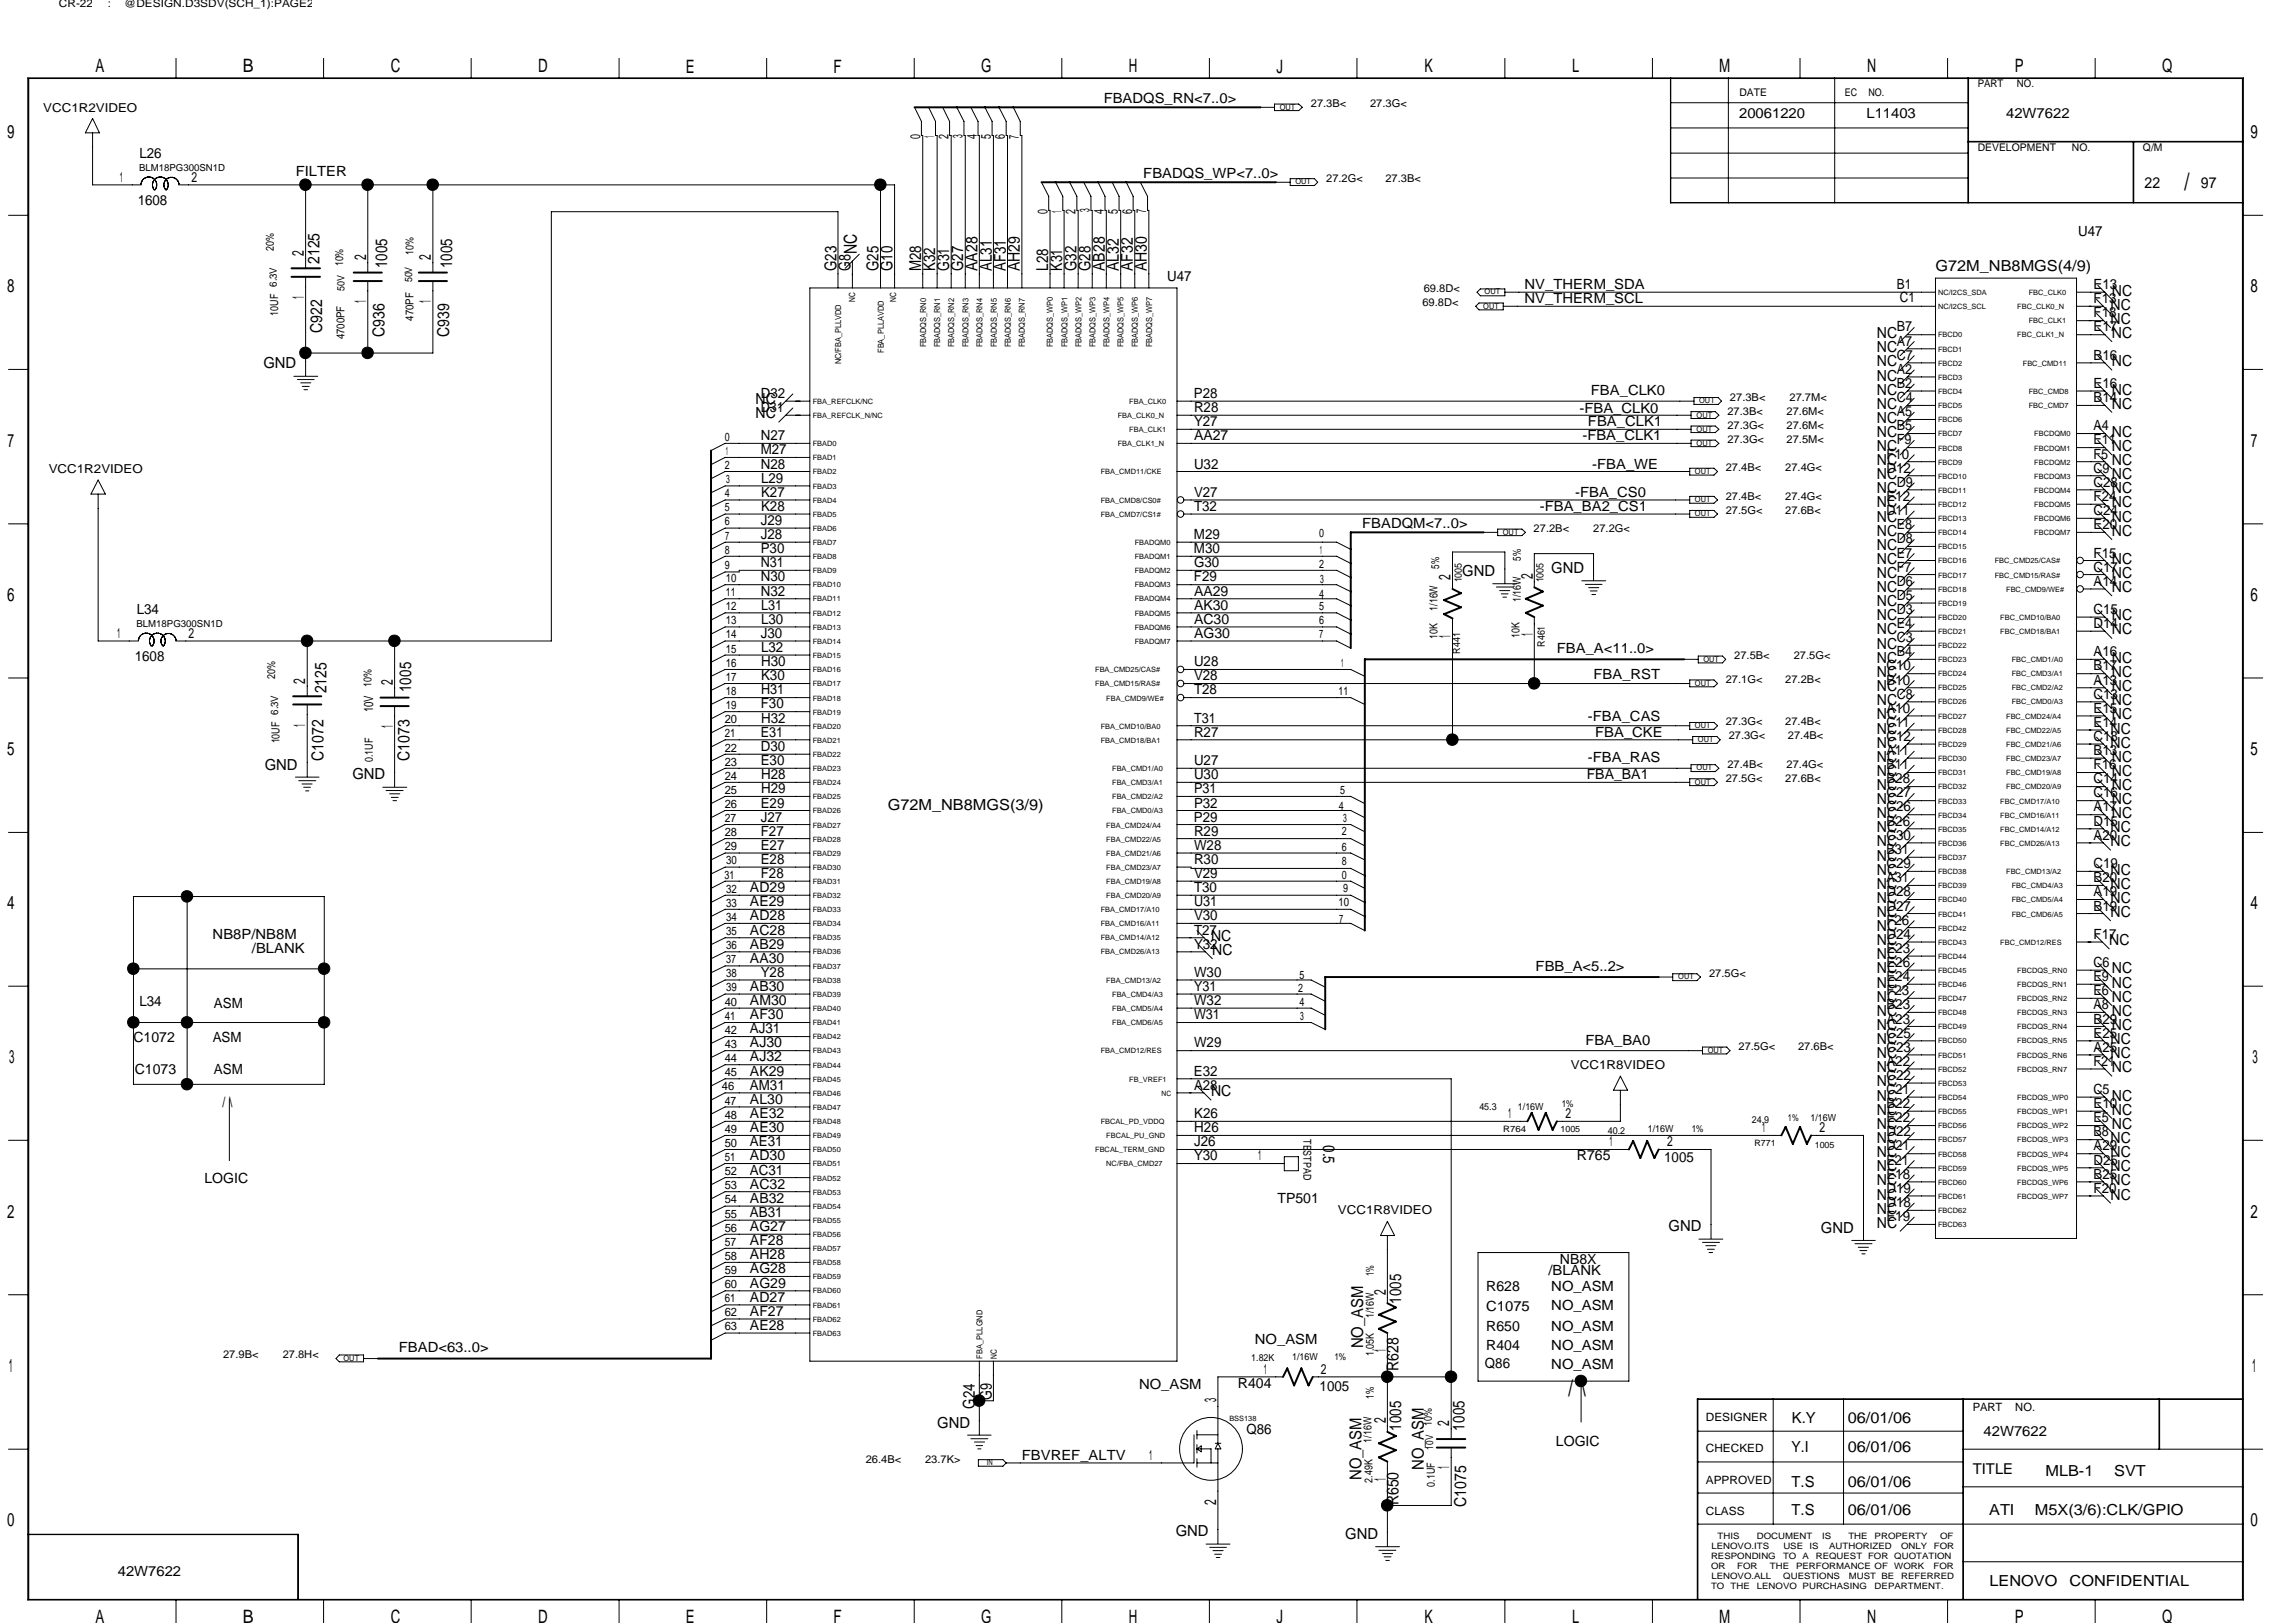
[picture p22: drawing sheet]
<svg xmlns="http://www.w3.org/2000/svg" width="297mm" height="210mm" viewBox="0 0 297 210" stroke-linecap="round" stroke-linejoin="round" font-family="sans-serif">
<defs><g id="words">
<text font-size="3.1" x="282.6" y="24.6">/</text>
<text font-size="2.9" x="202.9" y="180.6">/ \</text>
<g font-size="2.4">
<text x="12.4" y="9.4">A</text>
<text x="31.4" y="9.4">B</text>
<text x="50.5" y="9.4">C</text>
<text x="69.6" y="9.4">D</text>
<text x="88.7" y="9.4">E</text>
<text x="107.8" y="9.4">F</text>
<text x="127" y="9.4">G</text>
<text x="146" y="9.4">H</text>
<text x="165.1" y="9.4">J</text>
<text x="184.3" y="9.4">K</text>
<text x="203.4" y="9.4">L</text>
<text x="222.4" y="9.4">M</text>
<text x="241.6" y="9.4">N</text>
<text x="260.6" y="9.4">P</text>
<text x="279.7" y="9.4">Q</text>
<text x=".9" y="17.9">9</text>
<text x="291.2" y="17.9">9</text>
<text x=".9" y="37.8">8</text>
<text x="291.2" y="37.8">8</text>
<text x="1" y="57.8">7</text>
<text x="291.2" y="57.8">7</text>
<text x=".9" y="77.8">6</text>
<text x="291.2" y="77.8">6</text>
<text x=".9" y="97.7">5</text>
<text x="291.2" y="97.7">5</text>
<text x=".9" y="117.6">4</text>
<text x="291.2" y="117.6">4</text>
<text x="1.2" y="137.6">3</text>
<text x="291.4" y="137.6">3</text>
<text x=".9" y="157.5">2</text>
<text x="291.2" y="157.5">2</text>
<text x="1.1" y="177.5">1</text>
<text x="291.4" y="177.5">1</text>
<text x=".9" y="197.4">0</text>
<text x="291.2" y="197.4">0</text>
<text x="12.4" y="210">A</text>
<text x="31.4" y="210">B</text>
<text x="50.5" y="210">C</text>
<text x="69.6" y="210">D</text>
<text x="127" y="210">G</text>
<text x="146" y="210">H</text>
<text x="184.3" y="210">K</text>
<text x="203.4" y="210">L</text>
<text x="222.4" y="210">M</text>
<text x="241.6" y="210">N</text>
<text x="260.6" y="210">P</text>
<text x="279.7" y="210">Q</text>
<text x="88.7" y="210">E</text>
<text x="107.8" y="210">F</text>
<text x="165.1" y="210">J</text>
</g>
<text font-size="2.3" x="110.9" y="32.9" transform="rotate(-90 110.9 32.9)">NC</text>
<g font-size="2.1">
<text x="39.3" y="33.1" transform="rotate(-90 39.3 33.1)">2</text>
<text x="41.3" y="34.2" transform="rotate(-90 41.3 34.2)">2125</text>
<text x="47.4" y="33.6" transform="rotate(-90 47.4 33.6)">2</text>
<text x="50.1" y="34.7" transform="rotate(-90 50.1 34.7)">1005</text>
<text x="55.7" y="33.6" transform="rotate(-90 55.7 33.6)">2</text>
<text x="58.5" y="34.7" transform="rotate(-90 58.5 34.7)">1005</text>
<text x="108.2" y="35.1" transform="rotate(-90 108.2 35.1)">G23</text>
<text x="110" y="35.1" transform="rotate(-90 110 35.1)">G8</text>
<text x="113.7" y="35.1" transform="rotate(-90 113.7 35.1)">G25</text>
<text x="115.5" y="35.1" transform="rotate(-90 115.5 35.1)">G10</text>
<text x="119.2" y="35.1" transform="rotate(-90 119.2 35.1)">M28</text>
<text x="121" y="35.1" transform="rotate(-90 121 35.1)">K32</text>
<text x="122.8" y="35.1" transform="rotate(-90 122.8 35.1)">G31</text>
<text x="124.6" y="35.1" transform="rotate(-90 124.6 35.1)">G27</text>
<text x="126.4" y="35.1" transform="rotate(-90 126.4 35.1)">AA28</text>
<text x="128.3" y="35.1" transform="rotate(-90 128.3 35.1)">AL31</text>
<text x="130.1" y="35.1" transform="rotate(-90 130.1 35.1)">AF31</text>
<text x="131.9" y="35.1" transform="rotate(-90 131.9 35.1)">AH29</text>
<text x="135.6" y="35.1" transform="rotate(-90 135.6 35.1)">L28</text>
<text x="137.4" y="35.1" transform="rotate(-90 137.4 35.1)">K31</text>
<text x="139.3" y="35.1" transform="rotate(-90 139.3 35.1)">G32</text>
<text x="141.1" y="35.1" transform="rotate(-90 141.1 35.1)">G28</text>
<text x="142.9" y="35.1" transform="rotate(-90 142.9 35.1)">AB28</text>
<text x="144.7" y="35.1" transform="rotate(-90 144.7 35.1)">AL32</text>
<text x="146.6" y="35.1" transform="rotate(-90 146.6 35.1)">AF32</text>
<text x="148.4" y="35.1" transform="rotate(-90 148.4 35.1)">AH30</text>
<text x="39.3" y="38.7" transform="rotate(-90 39.3 38.7)">1</text>
<text x="47.4" y="39.2" transform="rotate(-90 47.4 39.2)">1</text>
<text x="55.7" y="39.2" transform="rotate(-90 55.7 39.2)">1</text>
<text x="41.7" y="43.1" transform="rotate(-90 41.7 43.1)">C922</text>
<text x="49.7" y="43.6" transform="rotate(-90 49.7 43.6)">C936</text>
<text x="58.1" y="43.6" transform="rotate(-90 58.1 43.6)">C939</text>
<text x="187.7" y="75.1" transform="rotate(-90 187.7 75.1)">2</text>
<text x="198.3" y="74.9" transform="rotate(-90 198.3 74.9)">2</text>
<text x="187.7" y="82.5" transform="rotate(-90 187.7 82.5)">1</text>
<text x="198.3" y="82.3" transform="rotate(-90 198.3 82.3)">1</text>
<text x="39.5" y="88.4" transform="rotate(-90 39.5 88.4)">2</text>
<text x="42.2" y="89.7" transform="rotate(-90 42.2 89.7)">2125</text>
<text x="50.8" y="88.6" transform="rotate(-90 50.8 88.6)">2</text>
<text x="53.2" y="89.5" transform="rotate(-90 53.2 89.5)">1005</text>
<text x="39.5" y="94" transform="rotate(-90 39.5 94)">1</text>
<text x="50.8" y="94.2" transform="rotate(-90 50.8 94.2)">1</text>
<text x="41.9" y="98.5" transform="rotate(-90 41.9 98.5)">C1072</text>
<text x="53" y="98.5" transform="rotate(-90 53 98.5)">C1073</text>
<text x="171.2" y="148.2" transform="rotate(90 171.2 148.2)">0.5</text>
<text x="179.3" y="167.5" transform="rotate(-90 179.3 167.5)">2</text>
<text x="181.3" y="168.7" transform="rotate(-90 181.3 168.7)">1005</text>
<text x="176.4" y="174.5" transform="rotate(-90 176.4 174.5)">NO_ASM</text>
<text x="179.3" y="175" transform="rotate(-90 179.3 175)">1</text>
<text x="180.9" y="177.4" transform="rotate(-90 180.9 177.4)">R628</text>
<text x="126.1" y="182.3" transform="rotate(-90 126.1 182.3)">G24</text>
<text x="128.3" y="181.1" transform="rotate(-90 128.3 181.1)">G9</text>
<text x="157.3" y="181.4" transform="rotate(-90 157.3 181.4)">3</text>
<text x="179.3" y="184.1" transform="rotate(-90 179.3 184.1)">2</text>
<text x="181.3" y="185.1" transform="rotate(-90 181.3 185.1)">1005</text>
<text x="187.5" y="184.5" transform="rotate(-90 187.5 184.5)">2</text>
<text x="189.5" y="185.1" transform="rotate(-90 189.5 185.1)">1005</text>
<text x="176.1" y="191.5" transform="rotate(-90 176.1 191.5)">NO_ASM</text>
<text x="179.3" y="191.6" transform="rotate(-90 179.3 191.6)">1</text>
<text x="184.2" y="190.2" transform="rotate(-90 184.2 190.2)">NO_ASM</text>
<text x="187.5" y="190.1" transform="rotate(-90 187.5 190.1)">1</text>
<text x="157.3" y="194.7" transform="rotate(-90 157.3 194.7)">2</text>
<text x="180.9" y="194.8" transform="rotate(-90 180.9 194.8)">R650</text>
<text x="189.7" y="194.9" transform="rotate(-90 189.7 194.9)">C1075</text>
</g>
<g font-size="2">
<text x="277.4" y="24.3">22</text>
<text x="284.7" y="24.3">97</text>
<text x="250.4" y="35.1">G72M_NB8MGS(4/9)</text>
<text x="273" y="41.9">NC</text>
<text x="273" y="40.1">NC</text>
<text x="273.2" y="38.3">NC</text>
<text x="34.1" y="47.7">GND</text>
<text x="242.8" y="45.6">NC</text>
<text x="242.8" y="47.4">NC</text>
<text x="242.8" y="43.7">NC</text>
<text x="273.2" y="43.7">NC</text>
<text x="273.2" y="47.4">NC</text>
<text x="97.7" y="52.3">NC</text>
<text x="242.8" y="49.2">NC</text>
<text x="242.8" y="51.1">NC</text>
<text x="242.8" y="52.9">NC</text>
<text x="273.2" y="52.9">NC</text>
<text x="273.2" y="51.1">NC</text>
<text x="97.7" y="54.1">NC</text>
<text x="242.8" y="56.5">NC</text>
<text x="242.8" y="54.7">NC</text>
<text x="242.8" y="58.3">NC</text>
<text x="273.2" y="56.5">NC</text>
<text x="273.2" y="58.3">NC</text>
<text x="242.8" y="63.8">NC</text>
<text x="242.8" y="62">NC</text>
<text x="242.8" y="65.7">NC</text>
<text x="242.8" y="60.2">NC</text>
<text x="273.2" y="60.2">NC</text>
<text x="273.2" y="63.8">NC</text>
<text x="273.2" y="62">NC</text>
<text x="273.2" y="65.7">NC</text>
<text x="242.8" y="71.1">NC</text>
<text x="242.8" y="69.3">NC</text>
<text x="242.8" y="67.5">NC</text>
<text x="273.2" y="69.3">NC</text>
<text x="273.2" y="67.5">NC</text>
<text x="189.2" y="74.5">GND</text>
<text x="200.7" y="74.2">GND</text>
<text x="242.8" y="74.8">NC</text>
<text x="242.8" y="73">NC</text>
<text x="242.8" y="76.6">NC</text>
<text x="273.2" y="76.6">NC</text>
<text x="273.2" y="73">NC</text>
<text x="273.2" y="74.8">NC</text>
<text x="242.8" y="83.9">NC</text>
<text x="242.8" y="80.3">NC</text>
<text x="242.8" y="82.1">NC</text>
<text x="242.8" y="78.4">NC</text>
<text x="273.2" y="80.3">NC</text>
<text x="273.2" y="82.1">NC</text>
<text x="242.8" y="85.8">NC</text>
<text x="242.8" y="87.6">NC</text>
<text x="242.8" y="89.4">NC</text>
<text x="273.2" y="87.6">NC</text>
<text x="273.2" y="89.4">NC</text>
<text x="273.2" y="85.8">NC</text>
<text x="242.8" y="93">NC</text>
<text x="242.8" y="94.9">NC</text>
<text x="242.8" y="91.2">NC</text>
<text x="273" y="94.9">NC</text>
<text x="273.2" y="91.2">NC</text>
<text x="273.2" y="93">NC</text>
<text x="34.2" y="99.6">GND</text>
<text x="45.6" y="100.8">GND</text>
<text x="242.8" y="100.4">NC</text>
<text x="242.8" y="96.7">NC</text>
<text x="242.8" y="98.6">NC</text>
<text x="273" y="96.7">NC</text>
<text x="273.2" y="100.4">NC</text>
<text x="273.2" y="98.6">NC</text>
<text x="114.8" y="104.9">G72M_NB8MGS(3/9)</text>
<text x="242.8" y="104">NC</text>
<text x="242.8" y="105.8">NC</text>
<text x="242.8" y="107.7">NC</text>
<text x="242.8" y="102.2">NC</text>
<text x="273" y="107.7">NC</text>
<text x="273.2" y="102.2">NC</text>
<text x="273.2" y="104">NC</text>
<text x="273.2" y="105.8">NC</text>
<text x="242.8" y="111.3">NC</text>
<text x="242.8" y="109.5">NC</text>
<text x="242.8" y="113.2">NC</text>
<text x="273" y="113.2">NC</text>
<text x="273" y="109.5">NC</text>
<text x="242.8" y="116.8">NC</text>
<text x="242.8" y="115">NC</text>
<text x="242.8" y="118.7">NC</text>
<text x="273" y="115">NC</text>
<text x="273" y="118.7">NC</text>
<text x="273" y="116.8">NC</text>
<text x="156.7" y="121.8">NC</text>
<text x="156.8" y="123.6">NC</text>
<text x="242.8" y="120.5">NC</text>
<text x="242.8" y="122.3">NC</text>
<text x="242.8" y="125.9">NC</text>
<text x="242.8" y="124.1">NC</text>
<text x="272.9" y="122.3">NC</text>
<text x="273.2" y="125.9">NC</text>
<text x="242.8" y="131.4">NC</text>
<text x="242.8" y="127.8">NC</text>
<text x="242.8" y="129.6">NC</text>
<text x="273.2" y="127.8">NC</text>
<text x="273.2" y="129.6">NC</text>
<text x="273.2" y="131.4">NC</text>
<text x="242.8" y="135.1">NC</text>
<text x="242.8" y="133.3">NC</text>
<text x="242.8" y="136.9">NC</text>
<text x="273" y="136.9">NC</text>
<text x="273" y="135.1">NC</text>
<text x="273.2" y="133.3">NC</text>
<text x="156.7" y="141.9">NC</text>
<text x="242.8" y="140.5">NC</text>
<text x="242.8" y="142.4">NC</text>
<text x="242.8" y="138.7">NC</text>
<text x="273.2" y="142.4">NC</text>
<text x="273.2" y="138.7">NC</text>
<text x="242.8" y="144.2">NC</text>
<text x="242.8" y="149.7">NC</text>
<text x="242.8" y="147.9">NC</text>
<text x="242.8" y="146.1">NC</text>
<text x="273" y="147.9">NC</text>
<text x="273" y="149.7">NC</text>
<text x="273.2" y="144.2">NC</text>
<text x="273.2" y="146.1">NC</text>
<text x="242.8" y="155.2">NC</text>
<text x="242.8" y="153.4">NC</text>
<text x="242.8" y="151.5">NC</text>
<text x="273" y="153.4">NC</text>
<text x="273" y="155.2">NC</text>
<text x="273" y="151.5">NC</text>
<text x="215.9" y="159.3">GND</text>
<text x="235.6" y="159.5">GND</text>
<text x="242.8" y="158.8">NC</text>
<text x="242.8" y="157">NC</text>
<text x="121.2" y="184.7">GND</text>
<text x="231.8" y="184.1">K.Y</text>
<text x="239.1" y="184.1">06/01/06</text>
<text x="231.8" y="187.8">Y.I</text>
<text x="239.1" y="187.8">06/01/06</text>
<text x="264.6" y="190.9">MLB-1</text>
<text x="273.5" y="190.9">SVT</text>
<text x="231.8" y="192.4">T.S</text>
<text x="231.8" y="196">T.S</text>
<text x="239.1" y="196">06/01/06</text>
<text x="239.1" y="192.4">06/01/06</text>
<text x="257.3" y="196">ATI</text>
<text x="263.3" y="196">M5X(3/6):CLK/GPIO</text>
<text x="152.1" y="198.8">GND</text>
<text x="174" y="199.1">GND</text>
<text x="257.4" y="205.2">LENOVO</text>
<text x="267.8" y="205.2">CONFIDENTIAL</text>
</g>
<text font-size="1.9" x="255.2" y="190.7">TITLE</text>
<g font-size="1.8">
<text x="119" y="18" transform="rotate(-90 119 18)">0</text>
<text x="120.9" y="17.9" transform="rotate(-90 120.9 17.9)">1</text>
<text x="122.7" y="18" transform="rotate(-90 122.7 18)">2</text>
<text x="124.5" y="17.8" transform="rotate(-90 124.5 17.8)">3</text>
<text x="126.4" y="18" transform="rotate(-90 126.4 18)">4</text>
<text x="128.2" y="18" transform="rotate(-90 128.2 18)">5</text>
<text x="130" y="18" transform="rotate(-90 130 18)">6</text>
<text x="131.8" y="17.9" transform="rotate(-90 131.8 17.9)">7</text>
<text x="142.8" y="13.3">FBADQS_RN&lt;7..0&gt;</text>
<text x="225" y="15.3">20061220</text>
<text x="241.5" y="15.3">L11403</text>
<text x="259.5" y="15.3">42W7622</text>
<text x="15.5" y="23.5">1</text>
<text x="18" y="20.4">L26</text>
<text x="24.8" y="23.5">2</text>
<text x="38.3" y="22.8">FILTER</text>
<text x="147.9" y="23">FBADQS_WP&lt;7..0&gt;</text>
<text x="17.8" y="26.5">1608</text>
<text x="135.5" y="27.6" transform="rotate(-90 135.5 27.6)">0</text>
<text x="137.3" y="27.5" transform="rotate(-90 137.3 27.5)">1</text>
<text x="139.1" y="27.6" transform="rotate(-90 139.1 27.6)">2</text>
<text x="141" y="27.5" transform="rotate(-90 141 27.5)">3</text>
<text x="142.8" y="27.6" transform="rotate(-90 142.8 27.6)">4</text>
<text x="144.6" y="27.6" transform="rotate(-90 144.6 27.6)">5</text>
<text x="146.5" y="27.6" transform="rotate(-90 146.5 27.6)">6</text>
<text x="148.3" y="27.6" transform="rotate(-90 148.3 27.6)">7</text>
<text x="268.9" y="30.5">U47</text>
<text x="151" y="36.3">U47</text>
<text x="197.2" y="39.2">NV_THERM_SCL</text>
<text x="197.2" y="37.4">NV_THERM_SDA</text>
<text x="245.4" y="37.4">B1</text>
<text x="245.8" y="39">C1</text>
<text x="270.8" y="41.1">F18</text>
<text x="270.8" y="39.2">F13</text>
<text x="270.8" y="37.4">E13</text>
<text x="245.4" y="46.5">C7</text>
<text x="245.4" y="42.9">B7</text>
<text x="245.4" y="44.7">A7</text>
<text x="270.8" y="42.9">E17</text>
<text x="270.8" y="46.5">B16</text>
<text x="98.4" y="51.5">D32</text>
<text x="98.4" y="53.3">D31</text>
<text x="154.5" y="51.5">P28</text>
<text x="154.5" y="53.3">R28</text>
<text x="204.3" y="53.5">-FBA_CLK0</text>
<text x="205.8" y="51.1">FBA_CLK0</text>
<text x="245.4" y="52">C4</text>
<text x="245.4" y="50.2">B2</text>
<text x="245.4" y="48.4">A2</text>
<text x="245.4" y="53.8">A5</text>
<text x="270.8" y="50.2">E16</text>
<text x="270.8" y="52">B14</text>
<text x="98.4" y="56.9">N27</text>
<text x="98.4" y="58.8">M27</text>
<text x="154.5" y="55.1">Y27</text>
<text x="154.5" y="56.9">AA27</text>
<text x="204.7" y="56.9">-FBA_CLK1</text>
<text x="205.4" y="55.1">FBA_CLK1</text>
<text x="244" y="59.4">F10</text>
<text x="245.4" y="57.5">F9</text>
<text x="245.4" y="55.7">B5</text>
<text x="270.8" y="59.4">F5</text>
<text x="270.8" y="57.5">E11</text>
<text x="270.8" y="55.7">A4</text>
<text x="98.4" y="60.6">N28</text>
<text x="98.5" y="62.4">L29</text>
<text x="98.5" y="64.3">K27</text>
<text x="154.5" y="64.3">V27</text>
<text x="154.5" y="60.6">U32</text>
<text x="203.8" y="64.3">-FBA_CS0</text>
<text x="206" y="60.6">-FBA_WE</text>
<text x="244" y="61.2">D12</text>
<text x="244" y="64.8">E12</text>
<text x="245.4" y="63">D9</text>
<text x="270.8" y="61.2">C9</text>
<text x="270.8" y="64.8">F24</text>
<text x="270.8" y="63">C28</text>
<text x="98.4" y="71.6">P30</text>
<text x="98.4" y="67.9">J29</text>
<text x="98.4" y="69.8">J28</text>
<text x="98.5" y="66.1">K28</text>
<text x="154.5" y="71.6">M30</text>
<text x="154.5" y="69.8">M29</text>
<text x="154.5" y="66.1">T32</text>
<text x="176.2" y="68.3">FBADQM&lt;7..0&gt;</text>
<text x="199.2" y="66.1">-FBA_BA2_CS1</text>
<text x="244" y="66.6">D11</text>
<text x="245.4" y="70.3">D8</text>
<text x="245.4" y="68.5">E8</text>
<text x="270.8" y="66.6">C24</text>
<text x="270.8" y="68.5">E20</text>
<text x="98.4" y="77">N32</text>
<text x="98.4" y="73.4">N31</text>
<text x="98.4" y="75.2">N30</text>
<text x="154.5" y="75.2">F29</text>
<text x="154.5" y="73.4">G30</text>
<text x="154.5" y="77">AA29</text>
<text x="245.4" y="74">F7</text>
<text x="245.4" y="75.8">D6</text>
<text x="245.4" y="77.6">D5</text>
<text x="245.4" y="72.1">E7</text>
<text x="270.8" y="72.1">F15</text>
<text x="270.8" y="74">C17</text>
<text x="270.8" y="75.8">A14</text>
<text x="15.2" y="82.5">1</text>
<text x="17.7" y="79.4">L34</text>
<text x="24.4" y="82.5">2</text>
<text x="98.4" y="82.6">J30</text>
<text x="98.5" y="78.9">L31</text>
<text x="98.5" y="80.7">L30</text>
<text x="154.5" y="80.7">AC30</text>
<text x="154.5" y="78.9">AK30</text>
<text x="154.5" y="82.5">AG30</text>
<text x="245.4" y="79.4">D3</text>
<text x="245.4" y="83.1">C3</text>
<text x="245.4" y="81.2">E4</text>
<text x="270.8" y="81.2">D14</text>
<text x="270.8" y="79.4">C15</text>
<text x="17.4" y="85.5">1608</text>
<text x="98.5" y="84.4">L32</text>
<text x="98.5" y="88">K30</text>
<text x="98.5" y="89.8">H31</text>
<text x="98.5" y="86.2">H30</text>
<text x="154.5" y="88">V28</text>
<text x="154.5" y="86.2">U28</text>
<text x="154.5" y="89.8">T28</text>
<text x="201.4" y="84.5">FBA_A&lt;11..0&gt;</text>
<text x="206.2" y="87.8">FBA_RST</text>
<text x="244" y="86.7">C10</text>
<text x="244" y="88.6">B10</text>
<text x="245.4" y="84.9">B4</text>
<text x="270.8" y="86.7">B17</text>
<text x="270.8" y="84.9">A16</text>
<text x="270.8" y="88.6">A13</text>
<text x="98.4" y="91.7">F30</text>
<text x="98.4" y="95.3">E31</text>
<text x="98.5" y="93.5">H32</text>
<text x="154.5" y="93.5">T31</text>
<text x="154.5" y="95.3">R27</text>
<text x="205.4" y="93.3">-FBA_CAS</text>
<text x="206.4" y="95.3">FBA_CKE</text>
<text x="244" y="94.1">C11</text>
<text x="244" y="92.2">A10</text>
<text x="244" y="95.9">C12</text>
<text x="245.4" y="90.4">C8</text>
<text x="270.8" y="92.2">E15</text>
<text x="270.8" y="94.1">E14</text>
<text x="270.8" y="95.9">C18</text>
<text x="270.8" y="90.4">C13</text>
<text x="98.4" y="99">E30</text>
<text x="98.4" y="97.2">D30</text>
<text x="98.5" y="100.8">H28</text>
<text x="154.5" y="100.8">U30</text>
<text x="154.5" y="99">U27</text>
<text x="205.3" y="100.8">FBA_BA1</text>
<text x="205.4" y="98.6">-FBA_RAS</text>
<text x="244" y="99.5">B11</text>
<text x="244" y="97.7">A11</text>
<text x="244" y="101.3">B28</text>
<text x="270.8" y="99.5">F16</text>
<text x="270.8" y="101.3">C14</text>
<text x="270.8" y="97.7">B13</text>
<text x="98.4" y="104.5">E29</text>
<text x="98.4" y="106.3">J27</text>
<text x="98.5" y="102.6">H29</text>
<text x="154.5" y="106.3">P29</text>
<text x="154.5" y="104.5">P32</text>
<text x="154.5" y="102.6">P31</text>
<text x="244" y="103.2">C27</text>
<text x="244" y="105">C26</text>
<text x="244" y="106.8">B26</text>
<text x="270.8" y="106.8">D15</text>
<text x="270.8" y="103.2">C16</text>
<text x="270.8" y="105">A17</text>
<text x="98.4" y="113.6">F28</text>
<text x="98.4" y="108.1">F27</text>
<text x="98.4" y="111.8">E28</text>
<text x="98.4" y="109.9">E27</text>
<text x="154.5" y="109.9">W28</text>
<text x="154.5" y="113.6">V29</text>
<text x="154.5" y="111.8">R30</text>
<text x="154.5" y="108.1">R29</text>
<text x="244" y="108.7">C30</text>
<text x="244" y="112.3">C29</text>
<text x="244" y="110.5">B31</text>
<text x="270.8" y="112.3">C19</text>
<text x="270.8" y="108.7">A20</text>
<text x="97" y="117.3">AE29</text>
<text x="97" y="115.4">AD29</text>
<text x="97" y="119.1">AD28</text>
<text x="154.5" y="119.1">V30</text>
<text x="154.5" y="117.3">U31</text>
<text x="154.5" y="115.4">T30</text>
<text x="244" y="119.6">F26</text>
<text x="244" y="116">D28</text>
<text x="244" y="117.8">D27</text>
<text x="244" y="114.1">A31</text>
<text x="270.8" y="114.1">B20</text>
<text x="270.8" y="117.8">B19</text>
<text x="270.8" y="116">A19</text>
<text x="27.5" y="121.5">NB8P/NB8M</text>
<text x="32.6" y="123.3">/BLANK</text>
<text x="97" y="120.9">AC28</text>
<text x="97" y="122.7">AB29</text>
<text x="97" y="124.5">AA30</text>
<text x="154.5" y="122.7">Y32</text>
<text x="154.5" y="120.9">T27</text>
<text x="198.7" y="125.6">FBB_A&lt;5..2&gt;</text>
<text x="244" y="125.1">E26</text>
<text x="244" y="123.3">E23</text>
<text x="244" y="121.5">D24</text>
<text x="270.8" y="125.1">C6</text>
<text x="270.8" y="121.5">F17</text>
<text x="18" y="130.2">L34</text>
<text x="27.7" y="130.4">ASM</text>
<text x="97" y="130">AM30</text>
<text x="97" y="131.9">AF30</text>
<text x="97" y="128.2">AB30</text>
<text x="98.4" y="126.4">Y28</text>
<text x="154.5" y="128.2">Y31</text>
<text x="154.5" y="130">W32</text>
<text x="154.5" y="131.9">W31</text>
<text x="154.5" y="126.4">W30</text>
<text x="244" y="128.8">F23</text>
<text x="244" y="126.9">E24</text>
<text x="244" y="130.6">B23</text>
<text x="270.8" y="126.9">E9</text>
<text x="270.8" y="128.8">E6</text>
<text x="270.8" y="130.6">A8</text>
<text x="17.3" y="134.8">C1072</text>
<text x="27.5" y="134.8">ASM</text>
<text x="97" y="137.3">AJ32</text>
<text x="97" y="133.7">AJ31</text>
<text x="97" y="135.5">AJ30</text>
<text x="154.5" y="135.5">W29</text>
<text x="205.1" y="135.2">FBA_BA0</text>
<text x="244" y="134.2">C25</text>
<text x="244" y="136.1">C23</text>
<text x="244" y="132.4">A23</text>
<text x="244" y="137.9">A22</text>
<text x="270.8" y="134.2">E25</text>
<text x="270.8" y="137.9">F21</text>
<text x="270.8" y="132.4">B29</text>
<text x="270.8" y="136.1">A25</text>
<text x="17.4" y="139">C1073</text>
<text x="27.7" y="139">ASM</text>
<text x="28.8" y="143.2">/ \</text>
<text x="97" y="141">AM31</text>
<text x="97" y="142.8">AL30</text>
<text x="97" y="139.2">AK29</text>
<text x="154.5" y="139.2">E32</text>
<text x="154.5" y="141">A28</text>
<text x="244" y="139.7">C22</text>
<text x="244" y="141.6">C21</text>
<text x="244" y="143.4">B22</text>
<text x="270.8" y="141.6">C5</text>
<text x="270.8" y="143.4">E10</text>
<text x="97" y="144.7">AE32</text>
<text x="97" y="148.3">AE31</text>
<text x="97" y="146.5">AE30</text>
<text x="154.5" y="148.3">J26</text>
<text x="154.5" y="144.7">K26</text>
<text x="154.5" y="146.5">H26</text>
<text x="195.1" y="144.7">1</text>
<text x="202.5" y="144.7">2</text>
<text x="208.2" y="148.3">1</text>
<text x="215.7" y="148.3">2</text>
<text x="228" y="146.5">1</text>
<text x="235.4" y="146.5">2</text>
<text x="244" y="145.2">E22</text>
<text x="244" y="147">D22</text>
<text x="244" y="148.8">D21</text>
<text x="270.8" y="145.2">E5</text>
<text x="270.8" y="147">B8</text>
<text x="270.8" y="148.8">A29</text>
<text x="26.5" y="153.1">LOGIC</text>
<text x="97" y="155.6">AB32</text>
<text x="97" y="150.1">AD30</text>
<text x="97" y="153.8">AC32</text>
<text x="97" y="152">AC31</text>
<text x="154.5" y="150.1">Y30</text>
<text x="162.8" y="150.1">1</text>
<text x="165.3" y="155.6">TP501</text>
<text x="204" y="150.1">R765</text>
<text x="215.3" y="150.3">1005</text>
<text x="244" y="150.7">E21</text>
<text x="244" y="154.3">D19</text>
<text x="244" y="152.5">E18</text>
<text x="270.8" y="150.7">D25</text>
<text x="270.8" y="154.3">F20</text>
<text x="270.8" y="152.5">B25</text>
<text x="97" y="159.3">AG27</text>
<text x="97" y="161.1">AF28</text>
<text x="97" y="157.4">AB31</text>
<text x="244" y="156.2">D18</text>
<text x="244" y="158">E19</text>
<text x="97" y="162.9">AH28</text>
<text x="97" y="166.6">AG29</text>
<text x="97" y="164.8">AG28</text>
<text x="192.3" y="167">R628</text>
<text x="200.3" y="164.9">/BLANK</text>
<text x="200.7" y="167">NO_ASM</text>
<text x="201.8" y="163.5">NB8X</text>
<text x="97" y="170.2">AF27</text>
<text x="97" y="172">AE28</text>
<text x="97" y="168.4">AD27</text>
<text x="162.3" y="173.9">NO_ASM</text>
<text x="192.3" y="172.3">R650</text>
<text x="192.3" y="169.7">C1075</text>
<text x="200.7" y="172.3">NO_ASM</text>
<text x="200.7" y="169.5">NO_ASM</text>
<text x="51.6" y="175">FBAD&lt;63..0&gt;</text>
<text x="147.4" y="179.7">NO_ASM</text>
<text x="160.1" y="179.5">R404</text>
<text x="163.5" y="177.7">1</text>
<text x="170.7" y="179.9">1005</text>
<text x="170.9" y="177.7">2</text>
<text x="192.1" y="177">Q86</text>
<text x="192.3" y="174.6">R404</text>
<text x="200.7" y="174.6">NO_ASM</text>
<text x="200.7" y="177.2">NO_ASM</text>
<text x="161.2" y="185.6">Q86</text>
<text x="256.6" y="185.8">42W7622</text>
<text x="132.2" y="188.8">FBVREF_ALTV</text>
<text x="148.7" y="188.8">1</text>
<text x="201.3" y="187">LOGIC</text>
<text x="15.2" y="203.8">42W7622</text>
</g>
<text font-size="1.7" x="48.3" y="92.1" transform="rotate(-90 48.3 92.1)">10V</text>
<g font-size="1.6">
<text x="5.6" y="14.4">VCC1R2VIDEO</text>
<text x="6.3" y="61.2">VCC1R2VIDEO</text>
<text x="203.2" y="138.3">VCC1R8VIDEO</text>
<text x="173.1" y="157.1">VCC1R8VIDEO</text>
</g>
<g font-size="1.5">
<text x="93.8" y="57">0</text>
<text x="93.9" y="58.8">1</text>
<text x="93.8" y="64.3">4</text>
<text x="93.8" y="60.7">2</text>
<text x="93.9" y="62.5">3</text>
<text x="93.8" y="66.2">5</text>
<text x="93.8" y="71.6">8</text>
<text x="93.8" y="68">6</text>
<text x="93.8" y="69.8">7</text>
<text x="170.6" y="69.5">0</text>
<text x="170.8" y="71.6">1</text>
<text x="93.8" y="73.7">9</text>
<text x="93.9" y="77.1">11</text>
<text x="93.9" y="75.3">10</text>
<text x="170.6" y="73.5">2</text>
<text x="170.6" y="77.3">4</text>
<text x="170.8" y="75.5">3</text>
<text x="93.9" y="82.6">14</text>
<text x="93.9" y="80.8">13</text>
<text x="93.9" y="79">12</text>
<text x="170.6" y="80.8">6</text>
<text x="170.6" y="79">5</text>
<text x="170.7" y="82.6">7</text>
<text x="93.9" y="84.5">15</text>
<text x="93.9" y="88.1">17</text>
<text x="93.9" y="89.9">18</text>
<text x="93.9" y="86.3">16</text>
<text x="173.2" y="90">11</text>
<text x="173.5" y="86.3">1</text>
<text x="93.8" y="95.4">21</text>
<text x="93.8" y="93.6">20</text>
<text x="93.9" y="91.7">19</text>
<text x="93.8" y="97.2">22</text>
<text x="93.8" y="99.1">23</text>
<text x="93.8" y="100.9">24</text>
<text x="93.8" y="102.7">25</text>
<text x="93.8" y="106.3">27</text>
<text x="93.8" y="104.5">26</text>
<text x="173.2" y="104.7">4</text>
<text x="173.4" y="102.7">5</text>
<text x="173.8" y="106.4">3</text>
<text x="93.7" y="113.7">31</text>
<text x="93.8" y="110">29</text>
<text x="93.8" y="108.2">28</text>
<text x="93.9" y="111.8">30</text>
<text x="173.6" y="111.9">8</text>
<text x="173.6" y="108">2</text>
<text x="173.6" y="110.1">6</text>
<text x="173.6" y="113.7">0</text>
<text x="93.9" y="119.2">34</text>
<text x="93.9" y="117.3">33</text>
<text x="93.9" y="115.5">32</text>
<text x="173.2" y="117.2">10</text>
<text x="173.3" y="119.4">7</text>
<text x="173.8" y="115.4">9</text>
<text x="93.9" y="124.6">37</text>
<text x="93.9" y="122.8">36</text>
<text x="93.9" y="121">35</text>
<text x="93.8" y="132">41</text>
<text x="93.8" y="130.1">40</text>
<text x="93.9" y="128.3">39</text>
<text x="93.9" y="126.4">38</text>
<text x="167.9" y="128.3">2</text>
<text x="168.1" y="126.7">5</text>
<text x="168.1" y="130.1">4</text>
<text x="168.2" y="132">3</text>
<text x="93.8" y="137.4">44</text>
<text x="93.8" y="135.6">43</text>
<text x="93.8" y="133.8">42</text>
<text x="93.4" y="141.1">46</text>
<text x="93.8" y="142.9">47</text>
<text x="93.8" y="139.2">45</text>
<text x="93.8" y="148.4">50</text>
<text x="93.8" y="146.6">49</text>
<text x="93.8" y="144.7">48</text>
<text x="93.8" y="155.7">54</text>
<text x="93.8" y="153.9">53</text>
<text x="93.8" y="152">52</text>
<text x="93.8" y="150.2">51</text>
<text x="93.8" y="161.2">57</text>
<text x="93.8" y="159.3">56</text>
<text x="93.8" y="157.5">55</text>
<text x="93.8" y="164.8">59</text>
<text x="93.8" y="166.7">60</text>
<text x="93.8" y="163">58</text>
<text x="93.8" y="172.1">63</text>
<text x="93.8" y="170.3">62</text>
<text x="93.8" y="168.5">61</text>
<text x="220.7" y="183.9">DESIGNER</text>
<text x="255.2" y="182.6">PART</text>
<text x="260.7" y="182.6">NO.</text>
<text x="220.7" y="191.9">APPROVED</text>
<text x="220.7" y="187.9">CHECKED</text>
<text x="220.7" y="196">CLASS</text>
</g>
<g font-size="1.4">
<text x="7.6" y=".9">CR-22</text>
<text x="14" y=".9">:</text>
<text x="16.1" y=".9">@DESIGN.D3SDV(SCH_1):PAGE2</text>
<text x="255.9" y="11.3">PART</text>
<text x="260.9" y="11.3">NO.</text>
<text x="169.6" y="13.8">27.3B&lt;</text>
<text x="177.2" y="13.8">27.3G&lt;</text>
<text x="225" y="12.4">DATE</text>
<text x="238.7" y="12.4">EC</text>
<text x="241.7" y="12.4">NO.</text>
<text x="171.6" y="23.5">27.2G&lt;</text>
<text x="179.2" y="23.5">27.3B&lt;</text>
<text x="255.9" y="19.6">DEVELOPMENT</text>
<text x="268.1" y="19.6">NO.</text>
<text x="277.2" y="19.6">Q/M</text>
<text x="35.4" y="32.5" transform="rotate(-90 35.4 32.5)">20%</text>
<text x="44.4" y="34.5" transform="rotate(-90 44.4 34.5)">10%</text>
<text x="53.5" y="33" transform="rotate(-90 53.5 33)">10%</text>
<text x="36" y="40.9" transform="rotate(-90 36 40.9)">10UF</text>
<text x="53.5" y="41.5" transform="rotate(-90 53.5 41.5)">470PF</text>
<text x="184" y="39.6">69.8D&lt;</text>
<text x="184.2" y="37.8">69.8D&lt;</text>
<text x="44.6" y="43.9" transform="rotate(-90 44.6 43.9)">4700PF</text>
<text x="223.5" y="53.7">27.3B&lt;</text>
<text x="223.8" y="51.9">27.3B&lt;</text>
<text x="231.1" y="53.7">27.6M&lt;</text>
<text x="231.5" y="51.9">27.7M&lt;</text>
<text x="223.5" y="57.3">27.3G&lt;</text>
<text x="223.5" y="55.5">27.3G&lt;</text>
<text x="231.1" y="57.3">27.5M&lt;</text>
<text x="231.1" y="55.5">27.6M&lt;</text>
<text x="223.3" y="64.6">27.4B&lt;</text>
<text x="223.3" y="61">27.4B&lt;</text>
<text x="231" y="64.6">27.4G&lt;</text>
<text x="231" y="61">27.4G&lt;</text>
<text x="198.4" y="68.8">27.2B&lt;</text>
<text x="206.1" y="68.8">27.2G&lt;</text>
<text x="223.3" y="66.5">27.5G&lt;</text>
<text x="231" y="66.5">27.6B&lt;</text>
<text x="186.2" y="73.6" transform="rotate(-90 186.2 73.6)">5%</text>
<text x="196.8" y="77.9" transform="rotate(-90 196.8 77.9)">1/16W</text>
<text x="196.8" y="72.5" transform="rotate(-90 196.8 72.5)">5%</text>
<text x="186" y="82.7" transform="rotate(-90 186 82.7)">10K</text>
<text x="186" y="79" transform="rotate(-90 186 79)">1/16W</text>
<text x="196.6" y="82.5" transform="rotate(-90 196.6 82.5)">10K</text>
<text x="35.6" y="87.9" transform="rotate(-90 35.6 87.9)">20%</text>
<text x="48" y="88.9" transform="rotate(-90 48 88.9)">10%</text>
<text x="223.3" y="88.4">27.1G&lt;</text>
<text x="224.4" y="85.3">27.5B&lt;</text>
<text x="231" y="88.4">27.2B&lt;</text>
<text x="232.1" y="85.3">27.5G&lt;</text>
<text x="223.3" y="93.9">27.3G&lt;</text>
<text x="223.6" y="95.7">27.3G&lt;</text>
<text x="231" y="93.9">27.4B&lt;</text>
<text x="231.3" y="95.7">27.4B&lt;</text>
<text x="36.1" y="96.2" transform="rotate(-90 36.1 96.2)">10UF 6.3V</text>
<text x="48.2" y="98.6" transform="rotate(-90 48.2 98.6)">0.1UF</text>
<text x="223.3" y="101.2">27.5G&lt;</text>
<text x="223.5" y="99.4">27.4B&lt;</text>
<text x="231" y="101.2">27.6B&lt;</text>
<text x="231.1" y="99.4">27.4G&lt;</text>
<text x="221.1" y="126.4">27.5G&lt;</text>
<text x="224.9" y="135.9">27.5G&lt;</text>
<text x="232.6" y="135.9">27.6B&lt;</text>
<text x="168.7" y="147.4" transform="rotate(90 168.7 147.4)">TESTPAD</text>
<text x="177.8" y="165.1" transform="rotate(-90 177.8 165.1)">1%</text>
<text x="177.8" y="170.6" transform="rotate(-90 177.8 170.6)">1/16W</text>
<text x="28.9" y="175.7">27.9B&lt;</text>
<text x="36.6" y="175.7">27.8H&lt;</text>
<text x="177.8" y="175.5" transform="rotate(-90 177.8 175.5)">1.05K</text>
<text x="177.8" y="181" transform="rotate(-90 177.8 181)">1%</text>
<text x="185.2" y="184.4" transform="rotate(-90 185.2 184.4)">10%</text>
<text x="112" y="189.2">26.4B&lt;</text>
<text x="119.7" y="189.2">23.7K&gt;</text>
<text x="177.4" y="186.6" transform="rotate(-90 177.4 186.6)">1/16W</text>
<text x="177.6" y="191.8" transform="rotate(-90 177.6 191.8)">2.49K</text>
<text x="185.6" y="192.4" transform="rotate(-90 185.6 192.4)">0.1UF</text>
</g>
<g font-size="1.3">
<text x="18" y="22.1">BLM18PG300SN1D</text>
<text x="35.8" y="37.1" transform="rotate(-90 35.8 37.1)">6.3V</text>
<text x="44.6" y="37.6" transform="rotate(-90 44.6 37.6)">50V</text>
<text x="53.3" y="36.5" transform="rotate(-90 53.3 36.5)">50V</text>
<text x="189.1" y="75.4" transform="rotate(-90 189.1 75.4)">1005</text>
<text x="199.7" y="75.4" transform="rotate(-90 199.7 75.4)">1005</text>
<text x="17.6" y="81.1">BLM18PG300SN1D</text>
<text x="199.9" y="83.7" transform="rotate(-90 199.9 83.7)">R461</text>
<text x="188.9" y="84.6" transform="rotate(-90 188.9 84.6)">R441</text>
<text x="191.4" y="143.6">45.3</text>
<text x="196.4" y="143.6">1/16W</text>
<text x="202.1" y="143.2">1%</text>
<text x="208" y="146.7">40.2</text>
<text x="213.2" y="146.5">1/16W</text>
<text x="218.9" y="146.5">1%</text>
<text x="226.6" y="145.2">24.9</text>
<text x="231.3" y="145.1">1%</text>
<text x="234.2" y="145.1">1/16W</text>
<text x="161.9" y="176.1">1.82K</text>
<text x="167.2" y="175.9">1/16W</text>
<text x="172.6" y="175.9">1%</text>
<text x="185.4" y="187.5" transform="rotate(-90 185.4 187.5)">10V</text>
</g>
<g font-size="1.1">
<text x="110.7" y="39.1" transform="rotate(-90 110.7 39.1)">NC</text>
<text x="115.9" y="39.1" transform="rotate(-90 115.9 39.1)">NC</text>
<text x="108.8" y="47.1" transform="rotate(-90 108.8 47.1)">NC/FBA_PLLVDD</text>
<text x="114.3" y="45.7" transform="rotate(-90 114.3 45.7)">FBA_PLLAVDD</text>
<text x="119.8" y="45" transform="rotate(-90 119.8 45)">FBADQS_RN0</text>
<text x="121.6" y="45" transform="rotate(-90 121.6 45)">FBADQS_RN1</text>
<text x="123.4" y="45" transform="rotate(-90 123.4 45)">FBADQS_RN2</text>
<text x="125.3" y="45" transform="rotate(-90 125.3 45)">FBADQS_RN3</text>
<text x="127.1" y="45" transform="rotate(-90 127.1 45)">FBADQS_RN4</text>
<text x="128.9" y="45" transform="rotate(-90 128.9 45)">FBADQS_RN5</text>
<text x="130.8" y="45" transform="rotate(-90 130.8 45)">FBADQS_RN6</text>
<text x="132.6" y="45" transform="rotate(-90 132.6 45)">FBADQS_RN7</text>
<text x="136.2" y="45" transform="rotate(-90 136.2 45)">FBADQS_WP0</text>
<text x="138.1" y="45" transform="rotate(-90 138.1 45)">FBADQS_WP1</text>
<text x="139.9" y="45" transform="rotate(-90 139.9 45)">FBADQS_WP2</text>
<text x="141.7" y="45" transform="rotate(-90 141.7 45)">FBADQS_WP3</text>
<text x="143.5" y="45" transform="rotate(-90 143.5 45)">FBADQS_WP4</text>
<text x="145.4" y="45" transform="rotate(-90 145.4 45)">FBADQS_WP5</text>
<text x="147.2" y="45" transform="rotate(-90 147.2 45)">FBADQS_WP6</text>
<text x="149.1" y="45" transform="rotate(-90 149.1 45)">FBADQS_WP7</text>
<text x="194.5" y="146.5">R764</text>
<text x="201.9" y="146.5">1005</text>
<text x="227" y="148.3">R771</text>
<text x="234.8" y="148.5">1005</text>
<text x="127.1" y="175.8" transform="rotate(-90 127.1 175.8)">FBA_PLLGND</text>
<text x="128.9" y="175.8" transform="rotate(-90 128.9 175.8)">NC</text>
<text x="221.4" y="203">OR</text>
<text x="221.4" y="201.7">RESPONDING</text>
<text x="221.4" y="200.4">LENOVO.ITS</text>
<text x="222.2" y="199.1">THIS</text>
<text x="224.7" y="203">FOR</text>
<text x="227.3" y="199.1">DOCUMENT</text>
<text x="229" y="203">THE</text>
<text x="230.7" y="201.7">TO</text>
<text x="230.7" y="200.4">USE</text>
<text x="232.4" y="203">PERFORMANCE OF</text>
<text x="233.2" y="201.7">A</text>
<text x="234.1" y="200.4">IS</text>
<text x="234.9" y="201.7">REQUEST FOR QUOTATION</text>
<text x="235.8" y="199.1">IS</text>
<text x="236.6" y="200.4">AUTHORIZED</text>
<text x="239.1" y="199.1">THE</text>
<text x="242.5" y="199.1">PROPERTY</text>
<text x="245.1" y="203">WORK</text>
<text x="246" y="200.4">ONLY</text>
<text x="250.1" y="203">FOR</text>
<text x="250.2" y="200.4">FOR</text>
<text x="251" y="199.1">OF</text>
<text x="221.4" y="205.6">TO</text>
<text x="221.4" y="204.3">LENOVO.ALL</text>
<text x="223.9" y="205.6">THE</text>
<text x="227.3" y="205.6">LENOVO PURCHASING</text>
<text x="230.7" y="204.3">QUESTIONS</text>
<text x="239.2" y="204.3">MUST BE</text>
<text x="242.5" y="205.6">DEPARTMENT.</text>
<text x="246" y="204.3">REFERRED</text>
</g>
<g font-size="1">
<text x="165.6" y="14.2">OUT</text>
<text x="167.6" y="23.8">OUT</text>
<text x="191.9" y="39.9">OUT</text>
<text x="192.1" y="38.1">OUT</text>
<text x="219.8" y="52.2">OUT</text>
<text x="219.5" y="55.8">OUT</text>
<text x="219.5" y="57.7">OUT</text>
<text x="219.5" y="54">OUT</text>
<text x="219.3" y="64.9">OUT</text>
<text x="219.3" y="61.3">OUT</text>
<text x="194.4" y="69.2">OUT</text>
<text x="219.3" y="66.8">OUT</text>
<text x="219.3" y="88.7">OUT</text>
<text x="220.4" y="85.6">OUT</text>
<text x="219.3" y="94.2">OUT</text>
<text x="219.3" y="101.5">OUT</text>
<text x="219.5" y="99.7">OUT</text>
<text x="219.7" y="96">OUT</text>
<text x="217.1" y="126.7">OUT</text>
<text x="220.9" y="136.2">OUT</text>
<text x="44.4" y="176">OUT</text>
<text x="127.7" y="189.5">IN</text>
</g>
<g font-size=".9">
<text x="250.7" y="38.2">NC/I2CS_SDA</text>
<text x="250.7" y="40">NC/I2CS_SCL</text>
<text x="261" y="40">FBC_CLK0_N</text>
<text x="262.5" y="38.2">FBC_CLK0</text>
<text x="262.5" y="41.8">FBC_CLK1</text>
<text x="250.7" y="43.6">FBCD0</text>
<text x="250.7" y="45.5">FBCD1</text>
<text x="250.7" y="47.3">FBCD2</text>
<text x="261" y="43.6">FBC_CLK1_N</text>
<text x="261.7" y="47.3">FBC_CMD11</text>
<text x="105.2" y="52.2">FBA_REFCLK/NC</text>
<text x="146.1" y="52.2">FBA_CLK0</text>
<text x="250.7" y="49.1">FBCD3</text>
<text x="250.7" y="51">FBCD4</text>
<text x="250.7" y="52.8">FBCD5</text>
<text x="262.5" y="51">FBC_CMD8</text>
<text x="262.5" y="52.8">FBC_CMD7</text>
<text x="105.2" y="57.7">FBAD0</text>
<text x="105.2" y="59.6">FBAD1</text>
<text x="105.2" y="54.1">FBA_REFCLK_N/NC</text>
<text x="144.6" y="54.1">FBA_CLK0_N</text>
<text x="144.6" y="57.7">FBA_CLK1_N</text>
<text x="146.1" y="55.9">FBA_CLK1</text>
<text x="250.7" y="54.6">FBCD6</text>
<text x="250.7" y="56.4">FBCD7</text>
<text x="250.7" y="58.3">FBCD8</text>
<text x="263.2" y="56.4">FBCDQM0</text>
<text x="263.2" y="58.3">FBCDQM1</text>
<text x="105.2" y="61.4">FBAD2</text>
<text x="105.2" y="63.2">FBAD3</text>
<text x="105.2" y="65">FBAD4</text>
<text x="142.4" y="61.4">FBA_CMD11/CKE</text>
<text x="142.4" y="65">FBA_CMD8/CS0#</text>
<text x="250.7" y="60.1">FBCD9</text>
<text x="250.7" y="61.9">FBCD10</text>
<text x="250.7" y="63.8">FBCD11</text>
<text x="250.7" y="65.6">FBCD12</text>
<text x="263.2" y="60.1">FBCDQM2</text>
<text x="263.2" y="61.9">FBCDQM3</text>
<text x="263.2" y="63.8">FBCDQM4</text>
<text x="263.2" y="65.6">FBCDQM5</text>
<text x="105.2" y="66.8">FBAD5</text>
<text x="105.2" y="68.7">FBAD6</text>
<text x="105.2" y="70.5">FBAD7</text>
<text x="142.4" y="66.8">FBA_CMD7/CS1#</text>
<text x="146.8" y="70.5">FBADQM0</text>
<text x="250.7" y="67.4">FBCD13</text>
<text x="250.7" y="69.3">FBCD14</text>
<text x="250.7" y="71.1">FBCD15</text>
<text x="263.2" y="67.4">FBCDQM6</text>
<text x="263.2" y="69.3">FBCDQM7</text>
<text x="105.2" y="72.3">FBAD8</text>
<text x="105.2" y="74.2">FBAD9</text>
<text x="105.2" y="76">FBAD10</text>
<text x="105.2" y="77.8">FBAD11</text>
<text x="146.8" y="72.3">FBADQM1</text>
<text x="146.8" y="74.2">FBADQM2</text>
<text x="146.8" y="76">FBADQM3</text>
<text x="146.8" y="77.8">FBADQM4</text>
<text x="250.7" y="72.9">FBCD16</text>
<text x="250.7" y="74.7">FBCD17</text>
<text x="250.7" y="76.5">FBCD18</text>
<text x="258.1" y="72.9">FBC_CMD25/CAS#</text>
<text x="258.1" y="74.7">FBC_CMD15/RAS#</text>
<text x="259.5" y="76.5">FBC_CMD9/WE#</text>
<text x="105.2" y="79.7">FBAD12</text>
<text x="105.2" y="81.5">FBAD13</text>
<text x="105.2" y="83.3">FBAD14</text>
<text x="146.8" y="79.7">FBADQM5</text>
<text x="146.8" y="81.5">FBADQM6</text>
<text x="146.8" y="83.3">FBADQM7</text>
<text x="250.7" y="78.4">FBCD19</text>
<text x="250.7" y="80.2">FBCD20</text>
<text x="250.7" y="82">FBCD21</text>
<text x="250.7" y="83.9">FBCD22</text>
<text x="258.8" y="80.2">FBC_CMD10/BA0</text>
<text x="258.8" y="82">FBC_CMD18/BA1</text>
<text x="105.2" y="85.1">FBAD15</text>
<text x="105.2" y="87">FBAD16</text>
<text x="105.2" y="88.8">FBAD17</text>
<text x="141.7" y="87">FBA_CMD25/CAS#</text>
<text x="141.7" y="88.8">FBA_CMD15/RAS#</text>
<text x="250.7" y="85.7">FBCD23</text>
<text x="250.7" y="87.5">FBCD24</text>
<text x="250.7" y="89.3">FBCD25</text>
<text x="260.3" y="85.7">FBC_CMD1/A0</text>
<text x="260.3" y="87.5">FBC_CMD3/A1</text>
<text x="260.3" y="89.3">FBC_CMD2/A2</text>
<text x="105.2" y="90.6">FBAD18</text>
<text x="105.2" y="92.5">FBAD19</text>
<text x="105.2" y="94.3">FBAD20</text>
<text x="142.4" y="94.3">FBA_CMD10/BA0</text>
<text x="143.1" y="90.6">FBA_CMD9/WE#</text>
<text x="250.7" y="91.1">FBCD26</text>
<text x="250.7" y="93">FBCD27</text>
<text x="250.7" y="94.8">FBCD28</text>
<text x="259.5" y="93">FBC_CMD24/A4</text>
<text x="259.5" y="94.8">FBC_CMD22/A5</text>
<text x="260.3" y="91.1">FBC_CMD0/A3</text>
<text x="105.2" y="96.1">FBAD21</text>
<text x="105.2" y="97.9">FBAD22</text>
<text x="105.2" y="99.7">FBAD23</text>
<text x="105.2" y="101.6">FBAD24</text>
<text x="142.4" y="96.1">FBA_CMD18/BA1</text>
<text x="143.9" y="99.7">FBA_CMD1/A0</text>
<text x="143.9" y="101.6">FBA_CMD3/A1</text>
<text x="250.7" y="96.6">FBCD29</text>
<text x="250.7" y="98.5">FBCD30</text>
<text x="250.7" y="100.3">FBCD31</text>
<text x="259.5" y="96.6">FBC_CMD21/A6</text>
<text x="259.5" y="98.5">FBC_CMD23/A7</text>
<text x="259.5" y="100.3">FBC_CMD19/A8</text>
<text x="105.2" y="103.4">FBAD25</text>
<text x="105.2" y="105.2">FBAD26</text>
<text x="105.2" y="107.1">FBAD27</text>
<text x="143.1" y="107.1">FBA_CMD24/A4</text>
<text x="143.9" y="103.4">FBA_CMD2/A2</text>
<text x="143.9" y="105.2">FBA_CMD0/A3</text>
<text x="250.7" y="102.1">FBCD32</text>
<text x="250.7" y="104">FBCD33</text>
<text x="250.7" y="105.8">FBCD34</text>
<text x="250.7" y="107.6">FBCD35</text>
<text x="258.8" y="104">FBC_CMD17/A10</text>
<text x="258.8" y="105.8">FBC_CMD16/A11</text>
<text x="258.8" y="107.6">FBC_CMD14/A12</text>
<text x="259.5" y="102.1">FBC_CMD20/A9</text>
<text x="105.2" y="108.9">FBAD28</text>
<text x="105.2" y="110.7">FBAD29</text>
<text x="105.2" y="112.5">FBAD30</text>
<text x="143.1" y="108.9">FBA_CMD22/A5</text>
<text x="143.1" y="110.7">FBA_CMD21/A6</text>
<text x="143.1" y="112.5">FBA_CMD23/A7</text>
<text x="250.7" y="109.4">FBCD36</text>
<text x="250.7" y="111.3">FBCD37</text>
<text x="250.7" y="113.1">FBCD38</text>
<text x="258.8" y="109.4">FBC_CMD26/A13</text>
<text x="259.5" y="113.1">FBC_CMD13/A2</text>
<text x="105.2" y="114.4">FBAD31</text>
<text x="105.2" y="116.2">FBAD32</text>
<text x="105.2" y="118">FBAD33</text>
<text x="105.2" y="119.8">FBAD34</text>
<text x="142.4" y="118">FBA_CMD17/A10</text>
<text x="142.4" y="119.8">FBA_CMD16/A11</text>
<text x="143.1" y="114.4">FBA_CMD19/A8</text>
<text x="143.1" y="116.2">FBA_CMD20/A9</text>
<text x="250.7" y="114.9">FBCD39</text>
<text x="250.7" y="116.8">FBCD40</text>
<text x="250.7" y="118.6">FBCD41</text>
<text x="260.3" y="114.9">FBC_CMD4/A3</text>
<text x="260.3" y="116.8">FBC_CMD5/A4</text>
<text x="260.3" y="118.6">FBC_CMD6/A5</text>
<text x="105.2" y="121.7">FBAD35</text>
<text x="105.2" y="123.5">FBAD36</text>
<text x="105.2" y="125.3">FBAD37</text>
<text x="142.4" y="121.7">FBA_CMD14/A12</text>
<text x="142.4" y="123.5">FBA_CMD26/A13</text>
<text x="250.7" y="120.4">FBCD42</text>
<text x="250.7" y="122.2">FBCD43</text>
<text x="250.7" y="124">FBCD44</text>
<text x="250.7" y="125.9">FBCD45</text>
<text x="258.8" y="122.2">FBC_CMD12/RES</text>
<text x="261" y="125.9">FBCDQS_RN0</text>
<text x="105.2" y="127.2">FBAD38</text>
<text x="105.2" y="129">FBAD39</text>
<text x="105.2" y="130.8">FBAD40</text>
<text x="143.1" y="127.2">FBA_CMD13/A2</text>
<text x="143.9" y="129">FBA_CMD4/A3</text>
<text x="143.9" y="130.8">FBA_CMD5/A4</text>
<text x="250.7" y="127.7">FBCD46</text>
<text x="250.7" y="129.5">FBCD47</text>
<text x="250.7" y="131.4">FBCD48</text>
<text x="261" y="127.7">FBCDQS_RN1</text>
<text x="261" y="129.5">FBCDQS_RN2</text>
<text x="261" y="131.4">FBCDQS_RN3</text>
<text x="105.2" y="132.6">FBAD41</text>
<text x="105.2" y="134.5">FBAD42</text>
<text x="105.2" y="136.3">FBAD43</text>
<text x="142.4" y="136.3">FBA_CMD12/RES</text>
<text x="143.9" y="132.6">FBA_CMD6/A5</text>
<text x="250.7" y="133.2">FBCD49</text>
<text x="250.7" y="135">FBCD50</text>
<text x="250.7" y="136.8">FBCD51</text>
<text x="261" y="133.2">FBCDQS_RN4</text>
<text x="261" y="135">FBCDQS_RN5</text>
<text x="261" y="136.8">FBCDQS_RN6</text>
<text x="105.2" y="138.1">FBAD44</text>
<text x="105.2" y="140">FBAD45</text>
<text x="105.2" y="141.8">FBAD46</text>
<text x="105.2" y="143.6">FBAD47</text>
<text x="146.1" y="140">FB_VREF1</text>
<text x="150.3" y="141.8">NC</text>
<text x="250.7" y="138.7">FBCD52</text>
<text x="250.7" y="140.5">FBCD53</text>
<text x="250.7" y="142.3">FBCD54</text>
<text x="261" y="138.7">FBCDQS_RN7</text>
<text x="261" y="142.3">FBCDQS_WP0</text>
<text x="105.2" y="145.4">FBAD48</text>
<text x="105.2" y="147.2">FBAD49</text>
<text x="105.2" y="149.1">FBAD50</text>
<text x="141.7" y="149.1">FBCAL_TERM_GND</text>
<text x="142.4" y="145.4">FBCAL_PD_VDDQ</text>
<text x="143.1" y="147.2">FBCAL_PU_GND</text>
<text x="250.7" y="144.1">FBCD55</text>
<text x="250.7" y="146">FBCD56</text>
<text x="250.7" y="147.8">FBCD57</text>
<text x="250.7" y="149.6">FBCD58</text>
<text x="261" y="144.1">FBCDQS_WP1</text>
<text x="261" y="146">FBCDQS_WP2</text>
<text x="261" y="147.8">FBCDQS_WP3</text>
<text x="261" y="149.6">FBCDQS_WP4</text>
<text x="105.2" y="150.9">FBAD51</text>
<text x="105.2" y="152.7">FBAD52</text>
<text x="105.2" y="154.6">FBAD53</text>
<text x="143.1" y="150.9">NC/FBA_CMD27</text>
<text x="250.7" y="151.5">FBCD59</text>
<text x="250.7" y="153.3">FBCD60</text>
<text x="250.7" y="155.1">FBCD61</text>
<text x="261" y="151.5">FBCDQS_WP5</text>
<text x="261" y="153.3">FBCDQS_WP6</text>
<text x="261" y="155.1">FBCDQS_WP7</text>
<text x="105.2" y="156.4">FBAD54</text>
<text x="105.2" y="158.2">FBAD55</text>
<text x="105.2" y="160.1">FBAD56</text>
<text x="105.2" y="161.9">FBAD57</text>
<text x="250.7" y="156.9">FBCD62</text>
<text x="250.7" y="158.8">FBCD63</text>
<text x="105.2" y="163.7">FBAD58</text>
<text x="105.2" y="165.5">FBAD59</text>
<text x="105.2" y="167.3">FBAD60</text>
<text x="105.2" y="169.2">FBAD61</text>
<text x="105.2" y="171">FBAD62</text>
<text x="105.2" y="172.8">FBAD63</text>
<text x="159" y="183.8">BSS138</text>
</g>
</g></defs>
<g fill="none" stroke="#000" stroke-width=".25">
<path d="M118.3 13.9h44.8M37.7 35.8h3.7M37.7 34.7h3.7M45.8 36.4h3.6M45.8 35.3h3.6M54.2 36.4h3.6M54.2 35.3h3.6M134.7 23.6h30.4M92 58.3v117.5h-43.1M187.9 76.2l1.1 .6-2.2 .8 2.2 1-2.2 .9 1.1 .5M191.9 68.9h-17.2v15M198.5 76l1.1 .5-2.2 1 2.2 .9-2.2 .9 1.1 .5"/>
<path d="M37.9 91.1h3.7M37.9 90.1h3.7M49.2 91.4h3.7M49.2 90.3h3.7M217.9 85.3h-41.3v35.1M214.6 126.4h-43.2v6.8M197.6 145.1l.6-1.1 .8 2.2 1-2.2 .9 2.2 .5-1.1M210.7 148.7l.6-1.1 .9 2.2 .9-2.2 .9 2.2 .6-1.1M230.5 146.9l.5-1.1 .9 2.2 1-2.2 .9 2.2 .5-1.1M166 178.1l.5-1.1 .9 2.2 1-2.2 .9 2.2 .5-1.1M179.5 168.6l1.1 .6-2.2 .9 2.2 .9-2.2 .9 1.1 .6M179.5 185.3l1.1 .5-2.2 .9 2.2 .9-2.2 1 1.1 .5"/>
<path d="M185.9 187.3h3.7M185.9 186.2h3.7"/>
</g>
<g fill="none" stroke="#000" stroke-width=".13">
<path d="M3.6 10.1h286.6v196.9h-286.6zM3.7 10.2h286.4v196.7h-286.4zM12 17.2v6.7h6.3M12 15.3l.9 1.9h-1.9zM22.8 7.5v2.6M41.9 7.5v2.6M61 7.5v2.6M80.1 7.5v2.6M99.2 7.5v2.6M118.3 7.5v2.6M118.3 13.9l.9 1.8v1.8h.2v19.8M120.1 13.9l.9 1.8v1.8h.2v19.8"/>
<path d="M122 13.9l.8 1.8v1.8h.3v19.8M123.8 13.9l.9 1.8v1.8h.2v19.8M125.6 13.9l.9 1.8v1.8h.2v19.8M127.4 13.9l1 1.8v1.8h.1v19.8M129.2 13.9l1 1.8v1.8h.1v19.8M131.1 13.9l.9 1.8v1.8h.2v19.8M137.4 7.5v2.6M156.5 7.5v2.6M163.1 13.9h1.8M164.9 13.5h3.1l.5 .4-.5 .4h-3.1zM175.6 7.5v2.6M194.7 7.5v2.6"/>
<path d="M213.8 7.5v2.6M216.1 10.1v16.1h74.1M216.1 19.8h38.5M216.1 16.6h38.5M216.1 13.3h38.5M216.2 10.1v16.1M223.6 10.1v16.1M232.9 7.5v2.6M237.4 10.1v16.1M252 7.5v2.6M254.6 18.4h35.6M254.6 10.1v16.1"/>
<path d="M254.6 18.3h35.6M254.7 10.1v16.1M271.1 7.5v2.6M276 18.4v7.8M276.1 18.4v7.8M1.1 27.9h2.5M18.5 23.2l-.2 .4-.1 .3M19.3 22.9h-.4l-.3 .3M19.3 22.9h.3l.4 .3M19.6 23h.1M19.7 23.9l.1 .4 .2 .3M19.8 24.3h.1"/>
<path d="M20 23.2l-.2 .4-.1 .3M20 23.2l.2 .4 .1 .3M20.1 24.4h.1M20.3 24l-.1 .3-.2 .3M20.7 22.9h-.3l-.3 .3M20.8 22.9h.3l.4 .3M21.2 23.9v.4l.3 .3M21.5 23.2l-.3 .4v.3M21.5 23.2l.2 .4 .1 .3M21.8 24l-.1 .3-.2 .3M22.2 22.9l-.4 .1-.3 .2M22.2 22.9l.3 .1 .4 .2"/>
<path d="M22.9 23.2l.2 .4 .1 .3M23.1 23.9h24.5M39.5 35.8v12.8M39.5 23.9v10.8M47.6 23.9h66.3M47.6 23.9v11.4M47.6 36.4v9.3M56 23.9v11.4M56 36.4v9.3h-16.5M104.8 37.3h47.5v138.8h-47.5zM108.4 37.3v-9.9h-37.1v55.5h-48.6M110.3 33.8v3.5"/>
<path d="M111.2 32.9l-1.9 1.8M113.9 23.9h1.8v13.4M113.9 23.9v13.4M134.7 23.6l1 1.8v1.8h.1v10.1M136.6 23.6l.9 1.8v1.8h.2v10.1M138.4 23.6l.9 1.8v1.8h.2v10.1M140.2 23.6l.9 1.8v1.8h.2v10.1M142.1 23.6l.9 1.8v1.8h.1v10.1M143.9 23.6l.9 1.8v1.8h.2v10.1M145.7 23.6l.9 1.8v1.8h.2v10.1M147.5 23.6l1 1.8v1.8h.1v10.1M165.1 23.6h1.8"/>
<path d="M166.9 23.1h3.1l.5 .5-.5 .4h-3.1zM190.9 39.6l.4-.4h3.2v.9h-3.2zM191.5 37.4h3.2v.9h-3.2l-.4-.5zM194.5 39.6h55.9M194.7 37.8h55.7M216.1 26.2h74.1M216.2 23h38.4M250.4 36h18.2v124.2h-18.2zM268.6 39.6h3.5M268.6 37.8h3.7M271.2 38.7l1.8 1.9M271.4 36.9l1.8 1.8"/>
<path d="M290.2 27.9h2.5M1.1 47.8h2.5M38 48.7h3.1M38.5 49.1h2.1M38.9 49.5h1.3M39.1 50h.9M39.3 50.4h.5M101.7 53.7h3.1M101.7 51.9h3.1M102.6 51l-1.8 1.8M102.6 52.8l-1.8 1.8M104.8 57.4h-11l-1.8 .9"/>
<path d="M104.8 59.2h-11l-1.8 .9M152.3 57.4h66.5M152.3 55.5h66.5M152.3 53.7h66.5M152.3 51.9h66.9M218.8 53.3h3.1l.5 .4-.5 .4h-3.1zM218.8 55.1h3.1l.5 .4-.5 .5h-3.1zM218.8 56.9h3.1l.5 .5-.5 .4h-3.1zM219.2 51.4h3.1l.4 .5-.4 .4h-3.1zM246.8 59.7h3.6M246.8 57.9h3.6M246.8 56.1h3.6"/>
<path d="M246.8 52.5h3.6M246.8 50.6h3.6M246.8 46.9h3.6M246.8 43.3h3.6M246.8 54.3h3.6M246.8 48.8h3.6M246.8 45.1h3.6M247.6 53.3l-1.8 1.9M247.6 49.7l-1.8 1.8M247.6 46l-1.8 1.9M247.6 44.2l-1.8 1.8M247.6 58.8l-1.8 1.9"/>
<path d="M247.6 47.9l-1.8 1.8M247.6 42.4l-1.8 1.8M247.6 51.5l-1.8 1.8M247.6 57l-1.8 1.8M247.6 55.2l-1.8 1.8M268.6 59.7h3.7M268.6 57.9h3.7M268.6 56.1h3.7M268.6 52.5h3.7M268.6 50.6h3.7M268.6 46.9h3.7M268.6 43.3h3.7"/>
<path d="M268.6 41.5h3.5M271.2 40.6l1.8 1.8M271.4 58.8l1.8 1.9M271.4 51.5l1.8 1.8M271.4 57l1.8 1.8M271.4 49.7l1.8 1.8M271.4 55.2l1.8 1.8M271.4 42.4l1.8 1.8M271.4 46l1.8 1.9M290.2 47.8h2.5M1.1 67.8h2.5M12.7 63.9v19h5.2"/>
<path d="M12.7 62.1l.9 1.8h-1.8zM104.8 73.8h-9.2v.2h-1.8l-1.8 .9M104.8 79.3h-11l-1.8 .9M104.8 77.5h-11l-1.8 .9M104.8 75.6h-11l-1.8 .9M104.8 72h-11l-1.8 .9M104.8 70.1h-11l-1.8 1M104.8 66.5h-11l-1.8 .9M104.8 64.7h-11l-1.8 .9M104.8 61h-11l-1.8 .9M104.8 68.3h-11l-1.8 1M104.8 62.9h-11l-1.8 .9"/>
<path d="M152.3 79.3h20.6l1.8 .9M152.3 77.5h20.6l1.8 .9M152.3 75.6h20.6l1.8 .9M152.3 73.8h20.6l1.8 .9M152.3 72h20.6l1.8 .9M152.3 70.1h20.6l1.8 1M152.3 61h66.3M153.2 66.5h65.4M153.2 64.7h65.4M191.9 68.9h1.9M193.1 75.5h3.1M193.6 75.9h2.1"/>
<path d="M193.8 68.5h3.1l.5 .4-.5 .4h-3.1zM194 76.4h1.3M194.2 76.8h.9M194.4 77.3h.5M194.7 75.4v-4h-6.8v4.8M198.5 79.8v8.6M204.6 75.1h3.1M205.1 75.6h2.2M205.5 76h1.3M205.7 76.5h.9M205.9 76.9h.5M206.2 75.1v-3.5h-7.7v4.4"/>
<path d="M218.6 60.6h3.1l.5 .4-.5 .5h-3.1zM218.6 64.2h3.1l.5 .5-.5 .4h-3.1zM218.6 66h3.1l.5 .5-.5 .4h-3.1zM246.8 79.8h3.6M246.8 76.2h3.6M246.8 74.3h3.6M246.8 72.5h3.6M246.8 68.9h3.6M246.8 67.1h3.6M246.8 65.2h3.6M246.8 63.4h3.6M246.8 61.6h3.6"/>
<path d="M246.8 78h3.6M246.8 70.7h3.6M247.6 66.1l-1.8 1.8M247.6 67.9l-1.8 1.9M247.6 77.1l-1.8 1.8M247.6 62.5l-1.8 1.8M247.6 75.3l-1.8 1.8M247.6 69.8l-1.8 1.8M247.6 71.6l-1.8 1.8M247.6 64.3l-1.8 1.8M247.6 78.9l-1.8 1.8M247.6 73.4l-1.8 1.9"/>
<path d="M247.6 60.7l-1.8 1.8M268.6 79.8h3.7M268.6 68.9h3.7M268.6 67.1h3.7M268.6 65.2h3.7M268.6 63.4h3.7M268.6 61.6h3.7M269.5 76.2h2.8M269.5 74.3h2.8M269.5 72.5h2.8M271.4 66.1l1.8 1.8M271.4 73.4l1.8 1.9"/>
<path d="M271.4 67.9l1.8 1.9M271.4 62.5l1.8 1.8M271.4 78.9l1.8 1.8M271.4 60.7l1.8 1.8M271.4 75.3l1.8 1.8M271.4 71.6l1.8 1.8M271.4 64.3l1.8 1.8M290.2 67.8h2.5M1.1 87.7h2.5M18.2 82.2l-.3 .4v.3M18.9 81.9l-.3 .1-.4 .2M19 81.9l.3 .1 .3 .2-.2 .4-.1 .3"/>
<path d="M19.3 82.9l.1 .4 .2 .3M19.7 82.3l.2 .3v.3M19.9 83v.3l-.2 .3M20.4 81.9l-.4 .1-.3 .2M20.4 81.9l.3 .1 .4 .2M20.7 82h.1M20.8 82.9l.1 .4 .2 .3M21.1 82.3l-.2 .3-.1 .3M21.1 82.3l.2 .3 .1 .3M21.2 83.4h.1M21.3 82.5h.1M21.4 83l-.1 .3-.2 .3"/>
<path d="M21.8 82h-.3l-.4 .2M21.8 82h.3l.4 .2M22.5 82.3l.2 .3 .1 .3M39.7 82.9v7.2M39.7 91.1v9.4M51.1 82.9v7.4M51.1 91.4v10.4M104.8 84.8h-11l-1.8 .9M104.8 82.9h-11l-1.8 1M104.8 81.1h-11l-1.8 .9M104.8 86.6h-11l-1.8 .9M104.8 88.4h-11l-1.8 .9"/>
<path d="M104.8 90.3h-11l-1.8 .8M104.8 97.6h-11l-1.8 .9M104.8 95.7h-11l-1.8 .9M104.8 93.9h-11l-1.8 .9M104.8 92.1h-11l-1.8 .9M104.8 99.4h-11l-1.8 .9M152.3 82.9h20.6l1.8 1M152.3 81.1h20.6l1.8 .9M152.3 95.7h66.7M152.3 93.9h66.3M152.3 99.4h66.5M153.2 86.6h21.5l1.9 .9"/>
<path d="M153.2 88.4h65.4M153.2 90.3h21.5l1.9 .8M187.9 80v15.7M217.9 85.3h1.8M218.6 88h3.1l.5 .4-.5 .5h-3.1zM218.6 93.5h3.1l.5 .4-.5 .5h-3.1zM218.8 98.9h3.1l.5 .5-.5 .4h-3.1zM219 95.3h3.1l.4 .4-.4 .5h-3.1zM219.7 84.9h3.1l.5 .4-.5 .5h-3.1zM246.8 99.9h3.6M246.8 98.1h3.6M246.8 96.3h3.6"/>
<path d="M246.8 94.4h3.6M246.8 92.6h3.6M246.8 90.8h3.6M246.8 89h3.6M246.8 87.2h3.6M246.8 85.3h3.6M246.8 81.7h3.6M246.8 83.5h3.6M247.6 88.1l-1.8 1.8M247.6 84.4l-1.8 1.8M247.6 91.7l-1.8 1.9M247.6 93.6l-1.8 1.8"/>
<path d="M247.6 97.2l-1.8 1.8M247.6 95.4l-1.8 1.8M247.6 82.6l-1.8 1.8M247.6 80.7l-1.8 1.9M247.6 86.2l-1.8 1.9M247.6 99l-1.8 1.8M247.6 89.9l-1.8 1.8M268.6 99.9h3.7M268.6 98.1h3.7M268.6 96.3h3.5M268.6 94.4h3.5M268.6 92.6h3.7"/>
<path d="M268.6 90.8h3.7M268.6 89h3.7M268.6 87.2h3.7M268.6 85.3h3.7M268.6 81.7h3.7M271.2 93.6l1.8 1.8M271.2 95.4l1.8 1.8M271.4 88.1l1.8 1.8M271.4 99l1.8 1.8M271.4 89.9l1.8 1.8M271.4 86.2l1.8 1.9M271.4 84.4l1.8 1.8"/>
<path d="M271.4 97.2l1.8 1.8M271.4 80.7l1.8 1.9M271.4 91.7l1.8 1.9M290.2 87.7h2.5M1.1 107.7h2.5M17.3 116h24.6v24.3h-24.6zM24.2 116v24.3M38.2 100.5h3.1M38.6 101h2.2M39.1 101.4h1.3M39.3 101.9h.9M39.5 102.3h.5"/>
<path d="M49.5 101.9h3.1M50 102.3h2.2M50.4 102.7h1.3M50.6 103.2h.9M50.8 103.6h.5M104.8 101.2h-11l-1.8 .9M104.8 103h-11l-1.8 1M104.8 110.4h-11l-1.8 .9M104.8 108.5h-11l-1.8 .9M104.8 106.7h-11l-1.8 .9M104.8 104.9h-11l-1.8 .9M104.8 112.2h-11l-1.8 .9"/>
<path d="M104.8 114h-11l-1.8 .9M104.8 115.8h-11l-1.8 1M104.8 119.5h-11l-1.8 .9M104.8 117.6h-11l-1.8 1M152.3 112.2h1.8v.2h20.6l1.9 .9M152.3 101.2h66.3M152.3 103h22.4l1.9 1M152.3 110.4h22.4l1.9 .9M152.3 108.5h22.4l1.9 .9M152.3 106.7h22.4l1.9 .9M152.3 104.9h22.4l1.9 .9M152.3 114h22.4l1.9 .9"/>
<path d="M152.3 115.8h22.4l1.9 1M152.3 119.5h22.4l1.9 .9M152.3 117.6h22.4l1.9 1M218.6 100.8h3.1l.5 .4-.5 .4h-3.1zM246.8 103.6h3.6M246.8 118.2h3.6M246.8 116.4h3.6M246.8 114.6h3.6M246.8 112.7h3.6M246.8 109.1h3.6M246.8 107.2h3.6M246.8 105.4h3.6"/>
<path d="M246.8 101.8h3.6M246.8 110.9h3.6M247.6 115.4l-1.8 1.9M247.6 100.8l-1.8 1.9M247.6 119.1l-1.8 1.8M247.6 106.3l-1.8 1.9M247.6 102.7l-1.8 1.8M247.6 110l-1.8 1.8M247.6 113.6l-1.8 1.8M247.6 111.8l-1.8 1.8M247.6 104.5l-1.8 1.8M247.6 108.2l-1.8 1.8"/>
<path d="M247.6 117.3l-1.8 1.8M268.6 103.6h3.7M268.6 118.2h3.5M268.6 116.4h3.5M268.6 114.6h3.5M268.6 112.7h3.5M268.6 109.1h3.5M268.6 107.2h3.5M268.6 105.4h3.7M268.6 101.8h3.7M271.2 113.6l1.8 1.8M271.2 106.3l1.8 1.9"/>
<path d="M271.2 111.8l1.8 1.8M271.2 115.4l1.8 1.9M271.2 108.2l1.8 1.8M271.2 117.3l1.8 1.8M271.4 104.5l1.8 1.8M271.4 102.7l1.8 1.8M271.4 100.8l1.8 1.9M290.2 107.7h2.5M1.1 127.6h2.5M17.3 132.3h24.6M17.3 125.3h24.6M104.8 123.1h-11l-1.8 .9"/>
<path d="M104.8 121.3h-11l-1.8 .9M104.8 125h-11l-1.8 .9M104.8 126.8h-11l-1.8 .9M104.8 128.6h-11l-1.8 .9M104.8 135.9h-11l-1.8 .9M104.8 134.1h-11l-1.8 .9M104.8 132.3h-11l-1.8 .9M104.8 130.4h-11l-1.8 1M104.8 137.8h-11l-1.8 .9M104.8 139.6h-11l-1.8 .9M152.3 123.1h3.7M152.3 121.3h3.4"/>
<path d="M152.3 126.8h17.3l1.8 .9M152.3 128.6h17.3l1.8 .9M152.3 135.9h68M152.3 132.3h17.3l1.8 .9M152.3 130.4h17.3l1.8 1M152.3 139.6h35.4v46.6M154.9 120.4l1.8 1.8M155 122.2l1.8 1.8M209.6 139.2l1 1.9h-1.9zM214.6 126.4h1.8M216.4 126h3.1l.5 .4-.5 .5h-3.1zM220.3 135.5h3.1l.4 .4-.4 .5h-3.1z"/>
<path d="M246.8 138.3h3.6M246.8 136.5h3.6M246.8 134.7h3.6M246.8 132.8h3.6M246.8 131h3.6M246.8 129.2h3.6M246.8 127.3h3.6M246.8 125.5h3.6M246.8 121.9h3.6M246.8 123.7h3.6M246.8 120h3.6M247.6 122.8l-1.8 1.8"/>
<path d="M247.6 139.2l-1.8 1.9M247.6 124.6l-1.8 1.8M247.6 133.7l-1.8 1.9M247.6 130.1l-1.8 1.8M247.6 120.9l-1.8 1.9M247.6 128.3l-1.8 1.8M247.6 126.4l-1.8 1.9M247.6 137.4l-1.8 1.8M247.6 135.6l-1.8 1.8M247.6 131.9l-1.8 1.8M268.6 138.3h3.7M268.6 136.5h3.5"/>
<path d="M268.6 134.7h3.5M268.6 132.8h3.7M268.6 131h3.7M268.6 129.2h3.7M268.6 127.3h3.7M268.6 125.5h3.7M268.6 121.9h3.3M271.1 120.9l1.8 1.9M271.2 133.7l1.8 1.9M271.2 135.6l1.8 1.8M271.4 124.6l1.8 1.8M271.4 137.4l1.8 1.8"/>
<path d="M271.4 130.1l1.8 1.8M271.4 128.3l1.8 1.8M271.4 126.4l1.8 1.9M271.4 131.9l1.8 1.8M290.2 127.6h2.5M1.1 147.5h2.5M29.7 142.2v8M104.8 143.2h-11l-1.8 .9M104.8 141.4h-11l-1.8 .9M104.8 145.1h-11l-1.8 .9M104.8 146.9h-11l-1.8 .9M104.8 148.7h-11l-1.8 .9"/>
<path d="M104.8 152.4h-11l-1.8 .9M104.8 150.5h-11l-1.8 1M104.8 154.2h-11l-1.8 .9M104.8 156h-11l-1.8 .9M104.8 157.9h-11l-1.8 .8M104.8 159.7h-11l-1.8 .9M152.3 141.4h3.4M152.3 145.1h45.3M152.3 146.9h78.2M152.3 148.7h58.4M152.3 150.5h13.9M154.9 140.5l1.8 1.8"/>
<path d="M166.2 149.6h1.8v1.9h-1.8zM179.5 159.9v8.7M179.5 158l.9 1.9h-1.8zM209.6 141.1v4h-8.2M214.6 148.7h6.8v11.5M234.3 146.9h6.8v13.5M246.8 158.4h3.6M246.8 154.7h3.6M246.8 152.9h3.6M246.8 151.1h3.6M246.8 149.3h3.6M246.8 147.4h3.6"/>
<path d="M246.8 145.6h3.6M246.8 143.8h3.6M246.8 141.9h3.6M246.8 156.6h3.6M246.8 140.1h3.6M247.6 141.1l-1.8 1.8M247.6 142.9l-1.8 1.8M247.6 152l-1.8 1.8M247.6 153.8l-1.8 1.9M247.6 155.7l-1.8 1.8M247.6 144.7l-1.8 1.8M247.6 146.5l-1.8 1.8"/>
<path d="M247.6 148.3l-1.8 1.9M247.6 150.2l-1.8 1.8M247.6 157.5l-1.8 1.8M268.6 154.7h3.5M268.6 152.9h3.5M268.6 151.1h3.5M268.6 149.3h3.5M268.6 147.4h3.5M268.6 145.6h3.7M268.6 143.8h3.7M268.6 141.9h3.7M271.2 153.8l1.8 1.9"/>
<path d="M271.2 146.5l1.8 1.8M271.2 150.2l1.8 1.8M271.2 152l1.8 1.8M271.2 148.3l1.8 1.9M271.4 141.1l1.8 1.8M271.4 144.7l1.8 1.8M271.4 142.9l1.8 1.8M290.2 147.5h2.5M1.1 167.5h2.5M43.9 175.3h3.1v.9h-3.1l-.4-.4zM47 175.8h1.9M104.8 161.5h-11l-1.8 .9"/>
<path d="M104.8 163.3h-11l-1.8 1M104.8 165.1h-11l-1.8 1M104.8 167h-11l-1.8 .9M104.8 170.6h-11l-1.8 .9M104.8 168.8h-11l-1.8 .9M104.8 172.5h-11l-1.8 .9M126.7 176.1v9.5M128.5 176.1v5.1h-1.8M166 178.1h-8.4v8.6M169.8 178.1h17.9M179.5 172.5v12.8M191.2 162.1h19.5v16.6h-19.5z"/>
<path d="M204.6 178.7v5.3M219.8 160.3h3.1M220.3 160.7h2.2M220.7 161.2h1.3M220.9 161.6h.9M221.1 162.1h.5M239.6 160.5h3M240 160.9h2.2M240.4 161.4h1.3M240.6 161.8h.9M240.9 162.2h.4M290.2 167.5h2.5"/>
<path d="M1.1 187.5h2.5M3.6 198.5h35v8.4M3.6 198.5h35M38.5 198.5v8.4M125.2 185.7h3M125.6 186.1h2.2M126.1 186.6h1.3M126.3 187h.8M126.5 187.5h.4M126.6 188.8h3.1l.5 .5-.5 .4h-3.1zM154.5 185.6v3.7h-24.3M154.9 187.5h1.8v1.8"/>
<path d="M154.9 189.3h2.7M154.9 185.1v1.1M154.9 186.9v1.1M154.9 188.7v1.1M154.9 187.5l.5-.4v.7zM154.9 185.6h2.7M156 199.8h3.1M157.2 186.7h.7M157.6 186.7l.3 .8h-.7zM157.6 187.5v12.2M179.5 189.1v11M187.7 187.3v7.5h-8.2"/>
<path d="M219.6 197.2h70.6M219.6 181.1h70.6M219.6 193.2h34.4M219.6 189.1h34.4M219.6 185.2h34.4M219.7 181v25.9M229.4 181v16.2M238.5 181v16.2M254 187.5h38.7M254 181v25.9M254 192.4h36.2M279.3 181v6.5"/>
<path d="M279.4 181v6.5M290.2 181h-70.6v25.9M22.8 206.9v3M41.9 206.9v3M61 206.9v3M80.1 206.9v3M99.2 206.9v3M118.3 206.9v3M137.4 206.9v3M156.5 206.9v3M156.5 200.2h2.2M156.9 200.6h1.3"/>
<path d="M157.1 201.1h.9M157.3 201.5h.5M175.6 206.9v3M178 200.1h3.1M178.4 200.6h2.2M178.9 201h1.3M179.1 201.4h.9M179.3 201.9h.4M194.7 206.9v3M213.8 206.9v3M232.9 206.9v3M252 206.9v3"/>
<path d="M254 202.1h36.2M271.1 206.9v3"/>
<circle cx="152.7" cy="64.7" r=".43"/>
<circle cx="152.7" cy="66.5" r=".43"/>
<circle cx="269.1" cy="72.5" r=".43"/>
<circle cx="269.1" cy="74.3" r=".43"/>
<circle cx="269.1" cy="76.2" r=".43"/>
<circle cx="152.7" cy="90.2" r=".43"/>
<circle cx="152.7" cy="88.4" r=".43"/>
<circle cx="152.7" cy="86.6" r=".43"/>
<circle cx="156.7" cy="187.5" r="4.1"/>
</g>
<g fill="#000" stroke="#000" stroke-width=".13">
<circle cx="39.5" cy="23.9" r=".75"/>
<circle cx="47.6" cy="23.9" r=".75"/>
<circle cx="56" cy="23.9" r=".75"/>
<circle cx="113.9" cy="23.9" r=".75"/>
<circle cx="39.5" cy="45.7" r=".75"/>
<circle cx="47.6" cy="45.7" r=".75"/>
<circle cx="39.7" cy="82.9" r=".75"/>
<circle cx="51" cy="82.9" r=".75"/>
<circle cx="187.9" cy="95.7" r=".75"/>
<circle cx="198.5" cy="88.4" r=".75"/>
<circle cx="24.2" cy="116" r=".75"/>
<circle cx="17.2" cy="132.3" r=".75"/>
<circle cx="17.2" cy="125.3" r=".75"/>
<circle cx="24.2" cy="132.3" r=".75"/>
<circle cx="41.9" cy="132.3" r=".75"/>
<circle cx="41.9" cy="125.3" r=".75"/>
<circle cx="24.2" cy="140.3" r=".75"/>
<circle cx="179.5" cy="178.1" r=".75"/>
<circle cx="187.7" cy="178.1" r=".75"/>
<circle cx="204.5" cy="178.7" r=".75"/>
<circle cx="126.7" cy="181.2" r=".75"/>
<circle cx="179.5" cy="194.7" r=".75"/>
</g>
<use href="#words"/>
</svg>
